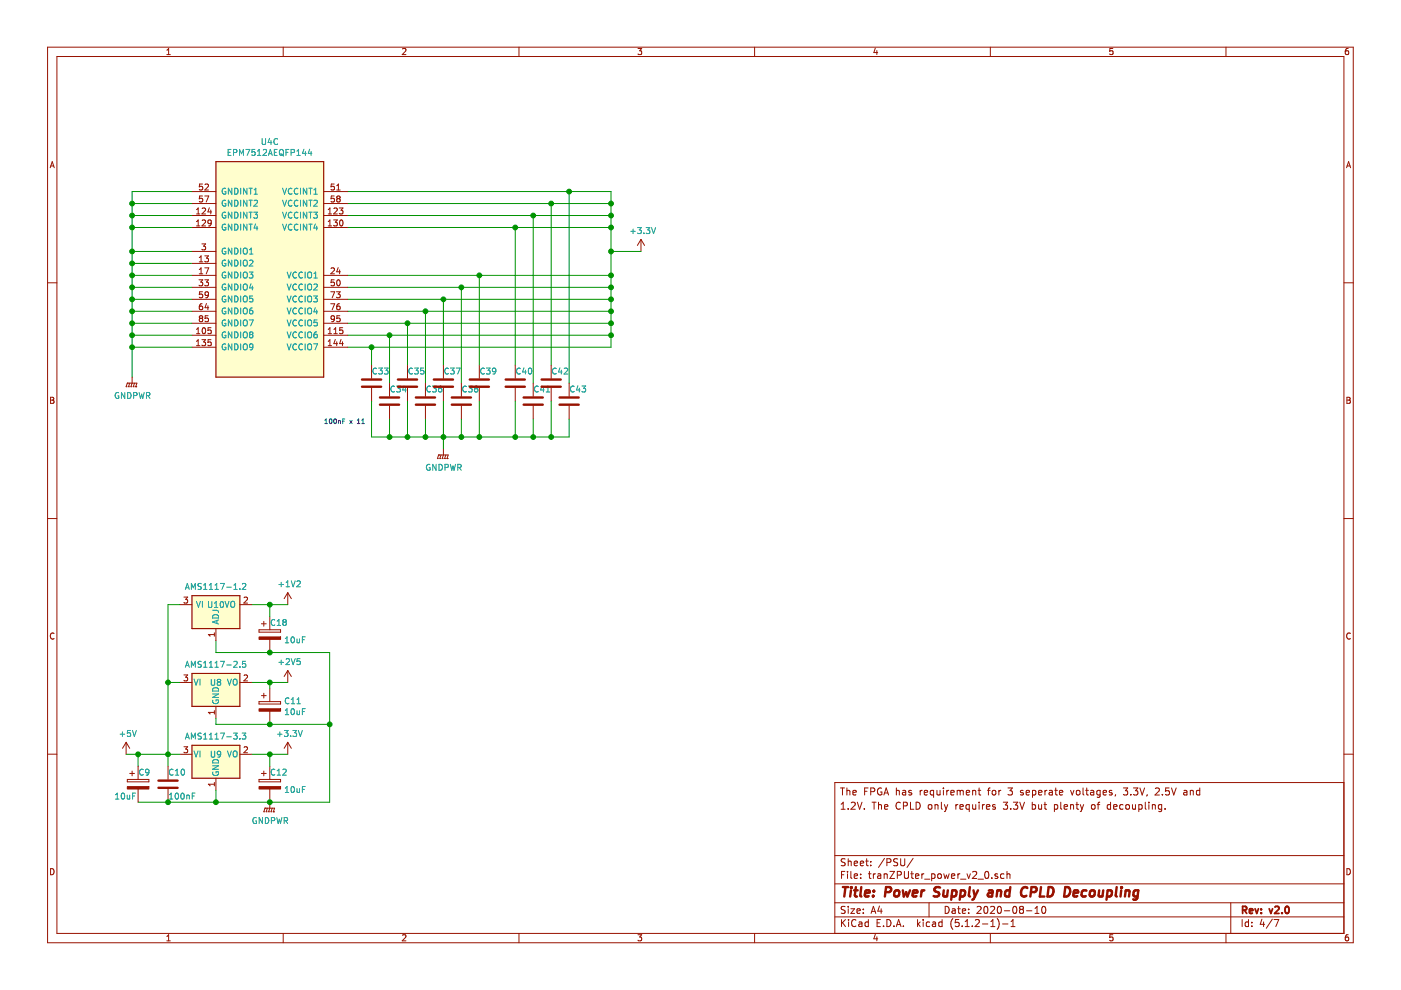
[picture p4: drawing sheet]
<svg xmlns="http://www.w3.org/2000/svg" width="297mm" height="210mm" viewBox="0 0 297 210" stroke-linecap="round" stroke-linejoin="round" font-family="sans-serif">
<g fill="#fffecd" stroke="#fffecd" stroke-width=".25">
<path d="M40.7 142.8h10.2v7h-10.2z" fill-rule="evenodd"/>
<path d="M40.7 158h10.2v7h-10.2z" fill-rule="evenodd"/>
<path d="M40.7 126.3h10.2v7h-10.2z" fill-rule="evenodd"/>
<path d="M45.8 34.3h22.8v45.7h-22.8z" fill-rule="evenodd"/>
</g>
<path d="M45.8 34.3h22.8v45.7h-22.8zM40.7 126.3h10.2v7h-10.2zM40.7 142.8h10.2v7h-10.2zM40.7 158h10.2v7h-10.2z" fill="none" stroke="#981200" stroke-width=".25"/>
<g fill="none" stroke="#981200" stroke-width=".21">
<path d="M10.1 10h276.8v189.9h-276.8zM12.1 12h272.8v185.9h-272.8zM35.4 11.6h.7M35.4 10.6l.4-.3v1.3M60 10v2M85.3 10.4l.5-.1 .3 .3-.8 1h.8M110 10v2M135.3 10.3h.8l-.5 .5 .4 .1v.5l-.2 .2-.5-.2M160 10v2M185.6 10.2l-.3 .9h.8M185.9 10.7v.9M210 10v2"/>
<path d="M235.9 10.3h-.6v.6l.6-.1v.6l-.1 .2-.5-.2M259.9 10v2M285.9 10.3h-.4l-.2 .3-.1 .7 .3 .3 .4-.2v-.6h-.4l-.3 .2M10.6 35.6l.5-1.3 .4 1.3M10.7 35.2h.7M42.9 39h-.6v.6l.2-.1 .4 .1v.6l-.2 .1-.4-.1M43.5 39.1l.5-.1 .2 .4-.8 .9h.8M70.9 39h-.6l-.1 .6 .2-.1 .5 .1v.6l-.2 .1-.5-.1M71.4 39.4l.3-.4v1.3M285.5 35.6l.4-1.3 .5 1.3M285.6 35.2h.6M10.1 60h2"/>
<path d="M40.7 45.7h5.1M40.7 48.2h5.1M40.7 55.8h5.1M40.7 58.4h5.1M40.7 53.3h5.1M40.7 40.6h5.1M40.7 43.2h5.1M41.7 44.5l.3-.4v1.3M41.7 47l.3-.4v1.3M41.7 45.4h.7M41.7 47.9h.7M42.2 59.3h.8l-.4 .5 .3 .1v.6l-.2 .1-.5-.1"/>
<path d="M42.3 55.5h.7M42.3 54.6l.3-.4v1.3M42.3 57.1l.3-.3v1.3M42.3 58.1h.7M42.8 51.7h.8l-.4 .5 .3 .1 .1 .5-.3 .2-.5-.1M42.9 44.2l.4-.1 .3 .4-.8 .9h.8M42.9 46.8l.4-.2 .3 .4-.8 .9h.8M42.9 41.6h-.6v.6l.2-.2 .4 .2v.5l-.2 .1-.4-.1M43.4 54.2h.8l-.4 .5 .3 .2 .1 .4-.2 .2-.6-.1M43.4 59.3h.8l-.4 .5 .3 .1 .1 .5-.2 .2-.6-.1M43.4 56.8h.9l-.6 1.3M43.4 41.6h.9l-.6 1.2"/>
<path d="M44.4 44l-.3 .9h.8M44.7 44.5v.9M44.8 47.2l-.2 .2h-.4l-.1-.6 .5-.2 .2 .3-.1 .7-.1 .3h-.4M68.6 45.7h5.1M68.6 48.2h5.1M68.6 58.4h5.1M68.6 40.6h5.1M68.6 43.2h5.1M69.6 44.5l.3-.4v1.3M69.6 47l.3-.4v1.3M69.6 45.4h.7M69.6 47.9h.7"/>
<path d="M70.2 56.9l.5-.1 .2 .3-.8 1h.8M70.7 46.6h.8l-.4 .5 .3 .1 .1 .5-.2 .2-.6-.1M70.8 44.2l.5-.1 .2 .4-.8 .9h.8M70.9 41.6h-.6l-.1 .6 .2-.2 .5 .2v.5l-.2 .1-.5-.1M70.9 59.3h-.6l-.1 .6 .2-.1 .5 .1v.6l-.2 .1-.5-.1M71.4 40.3h.7M71.5 59.5l.2-.2a.67 .67 0 0 1 .4 .7 .67 .67 0 0 1-.4 .6l-.3-.5zM71.6 42.1l-.2-.2 .2-.3h.3l.2 .2-.2 .3M71.6 42.1l-.2 .2v.4l.2 .1h.4l.1-.2v-.3l-.2-.2M71.6 42.1h.3M71.7 56.7l-.3 .9h.8M71.9 44.1h.8l-.4 .5 .4 .1-.1 .6-.7-.1"/>
<path d="M72 57.2v.9M72.1 46.8l.2-.2a.69 .69 0 0 1 .4 .7 .69 .69 0 0 1-.4 .6l-.3-.5zM135.9 50.8l-.8 1.2M135.9 50.8v2.5M135.9 50.8l.8 1.2M284.9 60h2M28 80v1.2l-.2 .8M40.7 71.1h5.1M40.7 73.6h5.1M40.7 60.9h5.1M40.7 63.5h5.1M40.7 66h5.1"/>
<path d="M40.7 68.5h5.1M41.7 70.7h.7M41.7 69.8l.3-.3v1.2M41.7 72.4l.3-.4v1.3M41.7 73.3h.7M42.5 67.5l-.2-.3 .2-.3 .4 .2v.3l-.2 .1M42.5 67.5l-.2 .2v.3l.2 .2h.4l.1-.2-.1-.4-.2-.1M42.5 67.5h.2M42.8 72h.8l-.4 .5 .3 .1 .1 .5-.3 .2-.5-.1M42.9 64.4h-.3a.79 .79 0 0 0-.1 1.3l.4-.2v-.5l-.4-.1-.2 .2M42.9 61.9h-.6v.6l.2-.2 .4 .2v.5l-.2 .1-.4-.1M43 69.6l.2-.1a.67 .67 0 0 1 .4 .6 .67 .67 0 0 1-.4 .6l-.3-.4z"/>
<path d="M43.8 64.4l-.3 .8h.8M44.1 64.8v.9M44.1 66.9h-.6v.7l.5-.2 .2 .3v.3l-.2 .2-.5-.1M44.2 62.4l-.2 .3-.4-.1-.1-.6 .5-.1 .2 .2-.1 .7-.1 .3h-.4M44.7 69.5h-.6v.6l.2-.1h.4v.6l-.1 .1-.5-.1M44.7 72h-.6v.6l.2-.1 .4 .1v.6l-.1 .1-.5-.1M68.6 71.1h5.1M68.6 73.6h5.1M68.6 60.9h5.1M68.6 63.5h5.1M68.6 66h5.1M68.6 68.5h5.1"/>
<path d="M69.6 70.7h.7M69.6 69.8l.3-.3v1.2M69.6 72.4l.3-.4v1.3M69.6 73.3h.7M70.1 61.9h.9l-.6 1.2M70.1 64.4h.9l-.6 1.3M70.8 70.7h.7M70.8 69.8l.4-.3v1.2M70.9 67.5l-.2 .2h-.4l-.1-.2 .1-.4 .4-.2 .2 .3v.7l-.2 .3h-.4M71.1 72l-.3 .9h.8M71.3 61.9h.8l-.4 .4 .4 .2v.4l-.2 .2-.6-.1M71.4 72.5v.8"/>
<path d="M72 64.4l-.4 .1-.2 .5v.5l.6 .1 .1-.2-.1-.4-.4-.1-.2 .2M72.1 66.9h-.7v.7l.5-.2 .2 .3v.3l-.2 .2-.5-.1M72.3 72l-.3 .9h.8M72.6 72.5v.8M72.7 69.5h-.6l-.1 .6 .2-.1h.4l.1 .6-.2 .1-.5-.1M78.8 77.4v2.8M86.4 77.4v2.8M94 77.4v2.8M101.6 77.4v2.8M109.2 77.4v2.8M116.9 77.4v2.8M10.7 84.2h.5l.2 .3-.2 .3 .3 .3-.3 .4h-.5z"/>
<path d="M10.7 84.8h.5M26.7 82h.1M27 81.2h.1M27 81.2l-.3 .8M27 81.2h2l-.2 .8M27.2 82h.1M27.5 81.2l-.3 .8M27.8 82h.1M28.3 82h.1M28.5 81.2l-.2 .8M28.8 82h.1M78.8 82.2v2.8"/>
<path d="M82.6 81.2v2.8M82.6 86.1v2.7M86.4 82.2v2.8M90.2 81.2v2.8M90.2 86.1v2.7M92.7 97.2h.1M93 96.5h.1M93 96.5l-.3 .7M93 96.5h2l-.2 .7M93.3 97.2h.1M93.5 96.5l-.2 .7M93.8 97.2h.1"/>
<path d="M94 82.2v2.8M94 95.2v1.3l-.2 .7M94.3 97.2h.1M94.5 96.5l-.2 .7M94.8 97.2h.1M97.8 81.2v2.8M97.8 86.1v2.7M101.6 82.2v2.8M109.2 82.2v2.8M113.1 81.2v2.8M113.1 86.1v2.7M116.9 82.2v2.8"/>
<path d="M120.7 81.2v2.8M120.7 86.1v2.7M285.6 84.2h.4l.3 .3-.3 .3 .3 .3-.2 .4h-.5zM285.6 84.8h.4M10.1 109.9h2M284.9 109.9h2M11.5 134.3a.58 .58 0 0 0-.8 .5 .58 .58 0 0 0 .8 .6M38.2 128.2h2.5M39 126.6h.8l-.4 .5 .3 .1 .1 .4-.3 .3-.5-.2M45.4 134.2v.7M45.4 134.5h-1.2l.3 .4M45.8 133.3v2.5"/>
<path d="M50.9 128.2h2.5M51.7 126.7l.5-.1 .3 .4-.8 .9h.8M54.9 133.5h4.6v.5h-4.6zM55.4 132.3h1M55.9 131.8v1M57.2 130.7v2.8M57.2 135.6v2.8M61 125.7v2.5M61 125.7l-.8 1.2M61 125.7l.8 1.2M286.3 134.3a.58 .58 0 0 0-.8 .5 .58 .58 0 0 0 .8 .6M10.1 159.9h2"/>
<path d="M26.7 157.4l-.7 1.3M26.7 157.4v2.5M26.7 157.4l.8 1.3M38.2 144.7h2.5M38.2 159.9h2.5M39 143.1h.8l-.4 .5 .3 .1 .1 .4-.3 .3-.5-.2M39 158.3h.8l-.4 .5 .3 .1 .1 .5-.3 .2-.5-.1M45.4 150.7v.7M45.4 151h-1.2l.3 .4M45.8 149.8v2.5M50.9 144.7h2.5M50.9 159.9h2.5"/>
<path d="M51.7 143.2l.5-.1 .3 .4-.8 .9h.8M51.7 158.5l.5-.2 .3 .4-.8 .9h.8M54.9 148.8h4.6v.5h-4.6zM55.4 147.5h1M55.9 147v1M57.2 146v2.8M57.2 150.8v2.8M61 157.4l-.8 1.3M61 142.2v2.5M61 157.4v2.5M61 157.4l.8 1.3M61 142.2l-.8 1.2"/>
<path d="M61 142.2l.8 1.2M284.9 159.9h2M27 165.3h4.6v.5h-4.6zM27.5 164h1M28 163.5v1M29.3 162.5v2.8M29.3 167.3v2.8M35.6 162.5v2.8M35.6 167.3v2.8M45.4 165.9v.7M45.4 166.3h-1.2l.3 .3M45.8 165v2.5"/>
<path d="M54.9 165.3h4.6v.5h-4.6zM55.4 164h1M55.9 172.1h.1M55.9 163.5v1M56.2 171.4h.1M56.2 171.4l-.3 .7M56.2 171.4h2l-.2 .7M56.4 172.1h.1M56.7 171.4l-.3 .7M56.9 172.1h.1M57.2 162.5v2.8M57.2 167.3v4.1l-.3 .7"/>
<path d="M57.5 172.1h.1M57.7 171.4l-.2 .7M58 172.1h.1M178.2 167.1h.9M178.3 171.6h.9M178.3 170.5l.5-.4v1.5M178.6 167.1v1.5M179.6 167.7l.2-.1h.3l.1 1M179.6 167.1v1.5M179.8 171.5v.1M180.5 170.2l.6-.1 .2 .4-.9 1.1h.9M180.8 168.1l.7-.2v-.3h-.4l-.3 .2 .1 .7h.6"/>
<path d="M181.8 170.1l.5 1.5 .5-1.5M183.3 171.5v.1M183.3 167.8h.5M184.1 167.1h-.8v1.5M184.6 167.9l.7-.1 .2-.2-.1-.4-.2-.1h-.6v1.5M184.9 170.1h.9M185.3 170.1v1.5M186.3 170.1v1.5M186.3 170.7l.2-.1 .3 .1 .1 .9M186.9 167.1a.69 .69 0 0 0-.9 .7 .69 .69 0 0 0 1 .6v-.5h-.3M187.4 168.6l.5-1.5 .5 1.5M187.5 171.1l.7-.2v-.2l-.4-.1-.3 .2 .1 .7h.6"/>
<path d="M187.5 168.1h.7M190 167.7l.2-.1h.4l.1 1M190 167.1v1.5M190.9 170.2a.59 .59 0 0 0-.8 0 .59 .59 0 0 0-.1 .7 .56 .56 0 0 0 .3 .6 .56 .56 0 0 0 .6 0M191.4 167.6h.5l.1 1M191.5 170.9l.8-.1 .1-.2-.1-.4-.8-.1v1.5M192 167.9l-.7 .3 .2 .4 .5-.1M193 170.1v1.5h.8M193.2 167.6h-.3l-.2 .2v.2l.5 .1v.4h-.5M194.2 170.1a.76 .76 0 0 1 .9 .7 .76 .76 0 0 1-.9 .8zM195.1 167.6v1M195.5 167.6l-.4 .3"/>
<path d="M196 168.1l.7-.2-.1-.3h-.4l-.2 .2v.7h.6M196.9 170.7l.2-.1 .4 .1v.8l-.2 .1-.4-.1zM197.9 167.6h-.4l-.3 .3 .1 .5 .2 .2 .4-.1M197.9 167.6v1.5M198.2 170.6v1M198.2 170.7l.2-.1 .4 .1 .1 .9M198.7 167.6v.9l.4 .1 .2-.2M199.3 167.6v1M199.6 170.1v1.3l.2 .2M200 167.1v.1M200 167.6v1M200.2 170.6l.4 1"/>
<path d="M200.6 171.6l-.4 .5M200.7 167.6v1M200.9 170.6l-.3 1M201.2 167.6l-.5 .3M201.6 168.1l.7-.2-.1-.3h-.4l-.2 .2v.7h.6M202.7 170.6v1M202.9 167.7l.5-.1 .2 .2M202.9 167.6v1M203.1 170.6l-.4 .3M203.5 171.1l.7-.2v-.2l-.5-.1-.2 .2 .1 .7h.6M203.6 167.8l.2-.2h.4v1M203.6 167.8v.8"/>
<path d="M204.9 168.1l.7-.2-.1-.3h-.4l-.2 .2v.7h.6M205.5 170.7l-.4-.1-.3 .3 .1 .6 .2 .1 .4-.1M205.5 170.6v1.5M206.2 167.7l.2-.1h.4l.1 1M206.2 170.6l.1 .9 .3 .1 .3-.1M206.2 167.6v1M206.9 170.6v1M207.4 167.6h.5M207.6 167.1v1.3l.3 .2M207.6 170.1v.1M207.6 170.6v1M208.3 170.6v1"/>
<path d="M208.7 170.6l-.4 .3M209.1 171.1l.8-.2-.1-.2-.4-.1-.3 .2 .1 .7h.6M209.4 167.6h.5M209.9 167.1l-.3 .2v1.3M210.4 167.7l.2-.1 .5 .1v.6l-.1 .2-.4 .1-.2-.2zM211 170.7l-.4-.1-.2 .2 .1 .2 .5 .2v.3h-.6M211.8 167.6v1M212.2 167.6l-.4 .3M212.7 170.1h.9l-.5 .6 .5 .1v.7l-.3 .1-.6-.1M213.7 167.1h.9l-.5 .5 .5 .2v.6l-.2 .2-.7-.2M214.3 171.5v.1M214.8 170.1h1l-.5 .6 .4 .1v.7l-.2 .1-.7-.1"/>
<path d="M216.2 170.1l.5 1.5 .5-1.5M216.9 167.6h-.3l-.3 .2 .1 .2 .5 .1v.4h-.6M217.6 168.1l.7-.2-.1-.3h-.4l-.2 .2v.7h.6M218.9 170.7l.4-.1 .3 .3-.1 .6-.2 .1-.4-.1M218.9 170.1v1.5M218.9 167.6h.4l.3 .3v.5l-.3 .2-.4-.1M218.9 167.6v1.5M220.2 170.6l.1 .9 .3 .1 .2-.1M220.2 168.1l.7-.2-.1-.3h-.4l-.2 .2 .1 .7h.5M220.8 170.6v1M221.3 170.6h.6M221.5 170.1v1.3l.4 .2"/>
<path d="M221.5 167.6v1M222 167.6l-.5 .3M222.5 167.6h.5l.1 1M223.1 167.9l-.5 .1-.2 .2 .2 .4 .5-.1M223.6 170.7l.4-.1 .3 .3-.1 .6-.2 .1-.4-.1M223.6 170.6v1.5M223.6 167.6h.6M223.8 167.1v1.3l.4 .2M224.6 168.1l.7-.2v-.3h-.5l-.2 .2 .1 .7h.6M224.9 170.1v1.3l.2 .2M225.6 171.1l.7-.2v-.2l-.5-.1-.2 .2 .1 .7h.6M227 170.7l.2-.1 .3 .1 .1 .9"/>
<path d="M227 170.6v1M227 167.6l.3 1 .4-1M228.1 170.6h.6M228.3 167.7l.2-.1 .4 .1v.7l-.2 .2-.4-.2zM228.3 170.1v1.3l.4 .2M229 170.6l.4 1M229.4 171.6l-.4 .5M229.6 167.1v1.3l.2 .2M229.7 170.6l-.3 1M230.2 167.6h.6M230.4 167.1v1.3l.4 .2M231.2 167.6h.6l.1 1"/>
<path d="M231.5 170.7l.2-.1 .4 .1v.8l-.2 .1-.4-.1zM231.9 167.9l-.5 .1-.2 .2 .2 .4 .5-.1M232.6 170.6h.6M233.2 170.1l-.4 .2v1.3M233.3 167.6h-.5l-.3 .3 .1 .5 .2 .2 .5-.1M233.3 167.6v1.2l-.3 .3-.4-.1M233.9 168.1l.7-.2-.1-.3h-.4l-.2 .2 .1 .7h.5M235.5 170.7l-.5-.1-.3 .3 .1 .6 .2 .1 .5-.1M235.5 170.1v1.5M235.7 167.6h-.3l-.2 .2 .1 .2 .4 .1v.4h-.5M236.1 171.1l.7-.2v-.2l-.5-.1-.2 .2 .1 .7h.6M236.5 168.5l-.1 .3"/>
<path d="M238.1 170.7l-.4-.1-.3 .3 .1 .6 .2 .1 .4-.1M238.2 167.1h.9l-.5 .5 .4 .2v.6l-.2 .2-.6-.2M238.7 170.7l.3-.1 .4 .1v.8l-.2 .1-.5-.1zM239.8 168.4v.2M240.1 170.6l.1 .9 .3 .1 .2-.1M240.3 167.1h.9l-.5 .5 .5 .2v.6l-.2 .2-.7-.2M240.7 170.6v1M241.5 170.7l.4-.1 .3 .3-.2 .6h-.5M241.5 170.6v1.5M241.7 167.1l.5 1.5 .5-1.5M242.8 170.1v1.3l.2 .2M243.2 168.5l-.1 .3"/>
<path d="M243.6 170.1v.1M243.6 170.6v1M244.3 170.7l.2-.1 .4 .1 .1 .9M244.3 170.6v1M245 167.2l.5-.1 .3 .4-.9 1.1h.9M246.3 170.7l-.4-.1-.3 .3 .1 .6 .2 .1 .4-.1M246.3 170.6v1.2l-.3 .3-.3-.1M246.5 168.4v.2M247 171.5v.1M247.9 167.1h-.7l-.1 .7 .7-.1 .2 .2-.1 .5-.2 .2-.6-.2M248.4 167.1l.5 1.5 .5-1.5M251 167.6h.6l.1 1"/>
<path d="M251.7 167.9l-.6 .1-.2 .2 .2 .4 .6-.1M252.4 167.7l.2-.1h.3l.1 1M252.4 167.6v1M254.4 167.6h-.5l-.2 .3v.5l.2 .2 .5-.1M254.4 167.1v1.5M284.9 165.9h-107.9v32M10.7 184.2a.65 .65 0 0 1 .8 .6 .65 .65 0 0 1-.8 .7zM35.4 198.5l.4-.3v1.3M35.4 199.5h.7M60 197.9v2M85.3 198.3l.5-.1 .3 .3-.8 1h.8M110 197.9v2"/>
<path d="M135.3 198.2h.8l-.5 .5 .4 .1v.6l-.2 .1-.5-.1M160 197.9v2M177 194.4h107.9M177 191.4h107.9M177 187.4h107.9M177 181.4h107.9M178.4 185.5h.5M178.4 195v1.5M178.6 195.6l.7 .9M179.1 184.8h-.7v1.5M179.2 192.2h-.6l-.3 .2 .2 .4 .6 .3v.4l-.2 .2-.6-.1M179.2 182.1h-.6l-.3 .2 .2 .4 .6 .3v.4l-.2 .2-.6-.1"/>
<path d="M179.3 195l-.9 .8M179.7 184.8v.1M179.7 185.3v1M179.8 182.1v1.5M179.8 192.2v.1M179.8 192.7v1M179.8 182.7l.2-.1h.4l.1 1M179.9 195v.1M179.9 195.5v1M180.4 192.7h.8l-.8 1h.8M180.4 184.8v1.3l.2 .2M181.1 185.8l.7-.2v-.3h-.5l-.2 .2 .1 .7h.6"/>
<path d="M181.1 183.1l.7-.2v-.3h-.5l-.2 .2 .1 .7h.6M181.5 195.1a.59 .59 0 0 0-.8 0 .59 .59 0 0 0-.1 .7 .56 .56 0 0 0 .2 .6 .56 .56 0 0 0 .7-.1M181.7 193.2l.7-.2-.1-.2-.4-.1-.2 .2 .1 .7h.5M182.1 195.5h.6l.1 1M182.4 183.1l.7-.2-.1-.3h-.4l-.2 .2 .1 .7h.5M182.5 186.1v.2M182.5 185.3v.2M182.8 195.8l-.5 .1-.3 .2 .3 .4 .5-.1M183 193.5v.2M183 192.8v.1M183.5 182.6h.6M183.7 182.1v1.3l.4 .2"/>
<path d="M184.1 195.5h-.4l-.3 .2 .1 .6 .2 .2 .4-.1M184.1 195v1.5M184.1 185.3h.6M184.3 184.8v1.3l.4 .2M184.6 183.4v.2M184.6 182.6v.2M184.7 193.7l.5-1.5 .5 1.5M184.8 193.2h.8M185.2 185.3v1M185.6 198.1l-.3 .9h.8M185.6 185.3l-.4 .2M185.9 198.6v.9"/>
<path d="M186 195.7h.5M186.1 185.3h.6v1M186.5 192.1l-.4 1.1h1M186.7 195h-.7v1.5h.7M186.7 185.6l-.7 .3 .3 .4 .4-.1M186.8 192.7v1M187.3 196.3v.2M187.5 185.4l.2-.1h.3l.1 1M187.5 185.3v1M187.5 182l-1.2 1.9M188 182.9l.8-.1 .1-.2-.1-.4-.2-.1h-.6v1.5M188 195a.76 .76 0 0 1 .9 .7 .76 .76 0 0 1-.9 .8z"/>
<path d="M188.7 184.8h1l-1 1.5h1M189.5 196.3v.2M190 196.5l.5-1.5 .5 1.5M190.2 196h.7M190.2 185.5h.8l.1-.2-.1-.4-.2-.1h-.6v1.5M190.3 182.1h-.6l-.2 .2v.3l.7 .4v.4l-.2 .2-.5-.1M191 182.1v1.2l.2 .3h.3l.3-.3v-1.2M191.5 196.3v.2M191.7 184.8v1.2l.3 .3h.3l.3-.3v-1.2M193.1 185.3h.6M193.3 184.8v1.3l.4 .2M193.6 182l-1.3 1.9"/>
<path d="M194.1 185.8l.7-.2-.1-.3h-.4l-.2 .2 .1 .7h.5M194.5 195v1.5M194.7 195.9l.4 .6M195.1 195.5l-.6 .5M195.5 185.3v1M195.7 195v.1M195.7 195.5v1M195.9 185.3l-.4 .2M196 186.4h1.2M197 191.4v3M197.1 195.5h-.4l-.3 .2v.6l.3 .2 .4-.1M197.5 185.3h.4l.3 .2v.6l-.3 .2-.4-.1"/>
<path d="M197.5 185.3v1.5M197.7 195.5h.6l.1 1M198.4 195.8l-.7 .3 .2 .4 .5-.1M198.9 185.4l.2-.1 .4 .1v.7l-.2 .2-.4-.2zM199.7 195.5h-.4l-.3 .2 .1 .6 .2 .2 .4-.1M199.7 195v1.5M200.1 185.3l.3 1 .3-.8 .2 .8 .3-1M200.4 192.2a.75 .75 0 0 1 .8 .7 .75 .75 0 0 1-.8 .8zM201.7 185.8l.7-.2v-.3h-.4l-.3 .2 .1 .7h.6M201.9 192.8h.6v.9M202 194.8a1.71 1.71 0 0 0 0 2.2M202.5 193l-.5 .1-.2 .2 .2 .4 .5-.1"/>
<path d="M203 192.7h.6M203.1 185.3v1M203.2 192.2v1.3l.4 .2M203.3 195h-.7l-.1 .7 .7-.1 .2 .2-.1 .5-.2 .2-.6-.2M203.5 185.3l-.4 .2M203.7 186.4h1.1M204 196.3v.2M204 193.2l.7-.2v-.2l-.5-.1-.2 .2 .1 .7h.6M204.6 196.5h.9M204.6 195.4l.5-.4v1.5M205 185.3l.4 1 .3-1M205.4 193.5v.2"/>
<path d="M205.4 192.8v.1M206.1 196.3v.2M206.2 184.9l.6-.1 .3 .4-1 1.1h1M206.8 195.1l.6-.1 .2 .1v.3l-.9 1.1h.9M207.2 192.3l.5-.1 .3 .4-.9 1.1h.9M207.4 186.4h1.1M208.3 195.9h1.1M208.7 192.3l.4-.1a.85 .85 0 0 1-.1 1.5l-.3-.2-.1-.4zM208.9 184.9l.2-.1a.8 .8 0 0 1 .6 .7 .8 .8 0 0 1-.6 .8l-.3-.6zM210 197.9v2M210 192.3l.6-.1 .3 .4-1 1.1h1M210.1 195.4l.4-.4v1.5"/>
<path d="M210.1 196.5h.8M210.3 186.1v.2M211.4 194.8a1.71 1.71 0 0 1 0 2.2M211.5 185.3h-.4l-.2 .2 .1 .2 .5 .1v.4h-.6M211.6 192.2h.2a.8 .8 0 0 1 .5 .7 .8 .8 0 0 1-.5 .8 1 1 0 0 1-.2-1.5zM212.6 195.9h1.1M212.9 185.3h-.5l-.3 .2 .1 .6 .2 .2 .5-.1M212.9 193.1h1.2M213.5 185.4l.2-.1h.4v1M213.5 184.8v1.5M214.4 196.5h.8M214.4 195.4l.4-.4v1.5"/>
<path d="M214.9 192.3l.2-.1a.8 .8 0 0 1 .5 .7 .8 .8 0 0 1-.5 .8l-.4-.6zM216.4 192.8l-.3-.3 .3-.3h.3l.3 .2-.3 .4M216.4 192.8l-.3 .3 .1 .4 .2 .2h.3l.3-.3v-.3l-.3-.3M216.4 192.8h.3M217.6 193.1h1.2M219.4 193.7h.9M219.4 192.6l.5-.4v1.5M221.1 192.2h.1a.8 .8 0 0 1 .5 .7 .8 .8 0 0 1-.5 .8 1 1 0 0 1-.1-1.5zM235.9 198.2h-.6v.6l.6-.1v.7l-.1 .1-.5-.1M259.9 197.9v2M260.9 191.4v6.5M263.4 195v1.5"/>
<path d="M264.7 195.5h-.4l-.3 .2 .1 .7h.6M264.7 195v1.5M265.4 196.3v.2M265.4 195.5v.2M267.5 194.9l-.3 1.1h.9M267.9 195.5v1M269.8 194.9l-1.3 1.9M270.1 195h1l-.6 1.5M285.6 184.2a.65 .65 0 0 1 .7 .6 .65 .65 0 0 1-.7 .7zM285.9 198.2h-.4l-.2 .3-.1 .7 .3 .3 .4-.1v-.7h-.4l-.3 .2"/>
</g>
<g fill="none" stroke="#009596" stroke-width=".21">
<path d="M47.8 40a.57 .57 0 0 0-.7 .6 .57 .57 0 0 0 .8 .4v-.4h-.3M48.4 32.3h.4M49 31.7h-.6v1.3h.6M49.2 39.9v1.3l-.8-1.3v1.3M49.5 32.3h.6l.1-.2v-.3l-.7-.1v1.3M49.8 39.9a.64 .64 0 0 1 .7 .6 .64 .64 0 0 1-.7 .7zM50.8 33v-1.3l.4 .9 .4-.9v1.3M51 39.9v1.3M52.1 31.7h.9l-.6 1.3M52.4 39.9v1.3l-.8-1.3v1.3M52.8 39.9h.7M53.1 39.9v1.3"/>
<path d="M54.1 31.7h-.7v.6l.2-.1 .5 .1v.5l-.2 .2-.5-.2M54.6 32l.3-.3v1.3M54.6 33h.7M55.6 29.4v1l.2 .2h.4l.1-.2v-1M55.8 31.8l.5-.1 .2 .3-.8 1h.8M56.9 33l.4-1.3 .4 1.3M57 32.6h.6M57.2 29.3l-.4 .9h.8M57.5 29.8v.8M58.2 32.3h.4M58.8 31.7h-.6v1.3h.6M58.9 29.5a.56 .56 0 0 0-.8 .5 .56 .56 0 0 0 .8 .5"/>
<path d="M59.3 31.9l.2-.2a.45 .45 0 0 1 .6 .4l-.2 .8h-.5a.92 .92 0 0 1-.1-1zM59.5 32.6l.4 .3M59.9 39.9l.4 1.3 .5-1.3M59.9 32.9l.2 .2M60.6 32.3h.5M61.2 31.7h-.6v1.3M61.7 32.3h.6l.2-.2-.1-.3-.7-.1v1.3M62.9 33h.8M62.9 32l.4-.3v1.3M63.7 39.9v1.3M64.4 31.6l-.3 .9h.8M64.7 32.1v.9"/>
<path d="M65 39.9v1.3l-.7-1.3v1.3M65.5 39.9h.7M65.7 31.6l-.3 .9h.7M65.8 39.9v1.3M66 32.1v.9M47.8 47.6a.57 .57 0 0 0-.7 .6 .57 .57 0 0 0 .8 .5v-.4h-.3M47.8 45.1a.57 .57 0 0 0-.7 .5 .57 .57 0 0 0 .8 .5v-.4h-.3M47.8 42.5a.57 .57 0 0 0-.7 .6 .57 .57 0 0 0 .8 .5v-.4h-.3M47.8 52.7a.57 .57 0 0 0-.7 .5 .57 .57 0 0 0 .8 .5v-.4h-.3M47.8 55.2a.57 .57 0 0 0-.7 .6 .57 .57 0 0 0 .8 .5v-.4h-.3M47.8 57.8a.57 .57 0 0 0-.7 .5 .57 .57 0 0 0 .8 .5v-.4h-.3M49.2 42.4v1.3l-.8-1.3v1.3"/>
<path d="M49.2 45v1.3l-.8-1.3v1.3M49.2 47.5v1.3l-.8-1.3v1.3M49.2 52.6v1.3l-.8-1.3v1.3M49.2 55.1v1.3l-.8-1.3v1.3M49.2 57.7v1.2l-.8-1.2v1.2M49.8 42.4a.64 .64 0 0 1 .7 .7 .64 .64 0 0 1-.7 .6zM49.8 45a.64 .64 0 0 1 .7 .6 .64 .64 0 0 1-.7 .7zM49.8 47.5a.64 .64 0 0 1 .7 .7 .64 .64 0 0 1-.7 .6zM49.8 52.6a.64 .64 0 0 1 .7 .6 .64 .64 0 0 1-.7 .7zM49.8 55.1a.64 .64 0 0 1 .7 .7 .64 .64 0 0 1-.7 .6zM49.8 57.7a.64 .64 0 0 1 .7 .6 .64 .64 0 0 1-.7 .6zM51 42.4v1.3"/>
<path d="M51 45v1.3M51 47.5v1.3M51 52.6v1.3M51 55.1v1.3M51 57.7v1.2M51.6 52.8l.3-.2 .3 .1a.78 .78 0 0 1-.1 1.2l-.5-.2zM51.6 55.3l.3-.2 .3 .1a.78 .78 0 0 1-.1 1.2l-.5-.2zM51.6 57.9l.3-.2 .3 .1a.78 .78 0 0 1-.1 1.1l-.5-.1zM52.4 42.4v1.3l-.8-1.3v1.3M52.4 45v1.3l-.8-1.3v1.3M52.4 47.5v1.3l-.8-1.3v1.3M52.8 45h.7"/>
<path d="M52.8 47.5h.7M52.8 42.4h.7M52.8 57.7h.8l-.4 .5 .4 .1v.5l-.2 .1-.6-.1M52.9 55.3l.5-.2 .2 .4-.8 .9h.8M52.9 53.9h.7M52.9 53l.4-.4v1.3M53.1 42.4v1.3M53.1 45v1.3M53.1 47.5v1.3M53.8 45h.8l-.4 .5 .3 .1v.6l-.5 .1-.2-.2M53.9 42.6l.5-.2 .2 .4-.8 .9h.8M53.9 41.2h.7"/>
<path d="M53.9 40.3l.3-.4v1.3M54.2 47.5l-.3 .9h.8M54.5 48v.8M59.9 45l.4 1.3 .5-1.3M59.9 47.5l.4 1.3 .5-1.3M59.9 42.4l.4 1.3 .5-1.3M60.9 57.7l.4 1.2 .4-1.2M61.9 45.1a.56 .56 0 0 0-.8 .5 .56 .56 0 0 0 .8 .5M61.9 40a.56 .56 0 0 0-.8 .5 .56 .56 0 0 0 .8 .5M61.9 42.6a.56 .56 0 0 0-.8 .5 .56 .56 0 0 0 .8 .5M61.9 47.6a.56 .56 0 0 0-.8 .6 .56 .56 0 0 0 .8 .5M62.9 57.8a.56 .56 0 0 0-.8 .5 .56 .56 0 0 0 .8 .5"/>
<path d="M63.2 47.6a.56 .56 0 0 0-.8 .6 .56 .56 0 0 0 .8 .5M63.2 45.1a.56 .56 0 0 0-.8 .5 .56 .56 0 0 0 .8 .5M63.2 40a.56 .56 0 0 0-.8 .5 .56 .56 0 0 0 .8 .5M63.2 42.6a.56 .56 0 0 0-.8 .5 .56 .56 0 0 0 .8 .5M63.7 42.4v1.3M63.7 45v1.3M63.7 47.5v1.3M64.1 57.8a.56 .56 0 0 0-.8 .5 .56 .56 0 0 0 .8 .5M64.7 57.7v1.2M65 42.4v1.3l-.7-1.3v1.3M65 45v1.3l-.7-1.3v1.3M65 47.5v1.3l-.7-1.3v1.3"/>
<path d="M65.3 57.9l.2-.2a.44 .44 0 0 1 .6 .4l-.1 .7-.5 .1-.2-.1zM65.5 45h.7M65.5 47.5h.7M65.5 42.4h.7M65.8 42.4v1.3M65.8 45v1.3M65.8 47.5v1.3M66.5 45h.8l-.5 .5 .4 .1v.5l-.2 .2-.5-.2M66.5 42.6l.5-.2 .3 .4-.8 .9h.8M66.5 58.9h.8M66.5 40.3l.4-.4v1.3M66.5 58l.4-.3v1.2"/>
<path d="M66.5 41.2h.8M66.8 47.5l-.3 .9h.8M67.2 48v.8M133.7 49h1M134.2 48.6v.9M135.2 48.3h.8l-.5 .4 .4 .2 .1 .4-.3 .2-.5-.1M136.5 49.4v.1M137 48.3h.8l-.5 .4 .4 .2v.5l-.2 .1-.5-.1M138.1 48.3l.5 1.2 .4-1.2M47.8 70.4a.57 .57 0 0 0-.7 .6 .57 .57 0 0 0 .8 .5v-.4h-.3M47.8 60.3a.57 .57 0 0 0-.7 .6 .57 .57 0 0 0 .8 .5v-.4h-.3M47.8 62.8a.57 .57 0 0 0-.7 .6 .57 .57 0 0 0 .8 .5v-.4h-.3"/>
<path d="M47.8 65.4a.57 .57 0 0 0-.7 .5 .57 .57 0 0 0 .8 .5v-.4h-.3M47.8 67.9a.57 .57 0 0 0-.7 .6 .57 .57 0 0 0 .8 .5v-.4h-.3M47.8 73a.57 .57 0 0 0-.7 .6 .57 .57 0 0 0 .8 .4v-.4h-.3M49.2 60.2v1.3l-.8-1.3v1.3M49.2 62.8v1.2l-.8-1.2v1.2M49.2 65.3v1.3l-.8-1.3v1.3M49.2 67.8v1.3l-.8-1.3v1.3M49.2 70.4v1.2l-.8-1.2v1.2M49.2 72.9v1.3l-.8-1.3v1.3M49.8 60.2a.64 .64 0 0 1 .7 .6 .64 .64 0 0 1-.7 .7zM49.8 62.8a.64 .64 0 0 1 .7 .6 .64 .64 0 0 1-.7 .6zM49.8 65.3a.64 .64 0 0 1 .7 .6 .64 .64 0 0 1-.7 .7z"/>
<path d="M49.8 67.8a.64 .64 0 0 1 .7 .7 .64 .64 0 0 1-.7 .6zM49.8 70.4a.64 .64 0 0 1 .7 .6 .64 .64 0 0 1-.7 .6zM49.8 72.9a.64 .64 0 0 1 .7 .6 .64 .64 0 0 1-.7 .7zM51 60.2v1.3M51 62.8v1.2M51 65.3v1.3M51 67.8v1.3M51 70.4v1.2M51 72.9v1.3M51.6 65.5l.3-.2 .3 .1a.78 .78 0 0 1-.1 1.2l-.5-.2zM51.6 70.5l.3-.1h.3a.78 .78 0 0 1-.1 1.2l-.5-.1zM51.6 60.4l.3-.2 .3 .1a.78 .78 0 0 1-.1 1.2l-.5-.2z"/>
<path d="M51.6 62.9l.3-.1h.3a.78 .78 0 0 1-.1 1.2l-.5-.2zM51.6 68l.3-.2 .3 .1a.78 .78 0 0 1-.1 1.2l-.5-.2zM51.6 73.1l.3-.2 .3 .1a.78 .78 0 0 1-.1 1.2l-.5-.2zM52.8 67.8h.9l-.6 1.3M53.1 70.9l-.2-.2 .2-.3 .5 .1v.3l-.2 .1M53.1 70.9l-.2 .3v.2l.2 .2h.3l.2-.2v-.4l-.2-.1M53.1 70.9h.3M53.2 60.2l-.3 .9h.8M53.5 65.3h-.2l-.3 .3-.1 .7 .2 .3 .5-.2v-.4l-.2-.2h-.3l-.2 .2M53.5 60.6v.9M53.6 62.8h-.6l-.1 .6 .2-.2 .5 .2v.5l-.2 .1-.5-.1M53.6 73.5l-.2 .2-.4-.1v-.6l.4-.1 .2 .3v.7l-.2 .2-.4 .1"/>
<path d="M60.9 70.4l.4 1.2 .4-1.2M60.9 72.9l.4 1.3 .4-1.3M60.9 60.2l.4 1.3 .4-1.3M60.9 62.8l.4 1.2 .4-1.2M60.9 65.3l.4 1.3 .4-1.3M60.9 67.8l.4 1.3 .4-1.3M62.9 70.5a.56 .56 0 0 0-.8 .5 .56 .56 0 0 0 .8 .5M62.9 60.3a.56 .56 0 0 0-.8 .5 .56 .56 0 0 0 .8 .6M62.9 62.9a.56 .56 0 0 0-.8 .5 .56 .56 0 0 0 .8 .5M62.9 65.4a.56 .56 0 0 0-.8 .5 .56 .56 0 0 0 .8 .5M62.9 68a.56 .56 0 0 0-.8 .5 .56 .56 0 0 0 .8 .5M62.9 73a.56 .56 0 0 0-.8 .5 .56 .56 0 0 0 .8 .5"/>
<path d="M64.1 60.3a.56 .56 0 0 0-.8 .5 .56 .56 0 0 0 .8 .6M64.1 62.9a.56 .56 0 0 0-.8 .5 .56 .56 0 0 0 .8 .5M64.1 65.4a.56 .56 0 0 0-.8 .5 .56 .56 0 0 0 .8 .5M64.1 68a.56 .56 0 0 0-.8 .5 .56 .56 0 0 0 .8 .5M64.1 70.5a.56 .56 0 0 0-.8 .5 .56 .56 0 0 0 .8 .5M64.1 73a.56 .56 0 0 0-.8 .5 .56 .56 0 0 0 .8 .5M64.7 60.2v1.3M64.7 62.8v1.2M64.7 65.3v1.3M64.7 67.8v1.3M64.7 70.4v1.2M64.7 72.9v1.3"/>
<path d="M65.3 60.4l.2-.2a.44 .44 0 0 1 .6 .4l-.1 .7-.5 .2-.2-.2zM65.3 68l.2-.2a.44 .44 0 0 1 .6 .5l-.1 .6-.5 .2-.2-.2zM65.3 70.5l.2-.1a.44 .44 0 0 1 .6 .4l-.1 .7-.5 .1-.2-.1zM65.3 62.9l.2-.1a.44 .44 0 0 1 .6 .4l-.1 .6-.5 .2-.2-.2zM65.3 65.5l.2-.2a.44 .44 0 0 1 .6 .4l-.1 .7-.5 .2-.2-.2zM65.3 73.1l.2-.2a.44 .44 0 0 1 .6 .4l-.1 .7-.5 .2-.2-.2zM66.5 62.8h.8l-.5 .4 .4 .2v.5l-.2 .1-.5-.1M66.5 72.9h.8l-.5 1.3M66.5 60.3l.5-.1 .3 .4-.8 .9h.8M66.8 65.2l-.3 .9h.8M67.2 70.4h-.3a.79 .79 0 0 0-.1 1.2l.4-.1v-.5l-.4-.1-.3 .2M67.2 65.7v.9"/>
<path d="M67.2 67.8h-.6l-.1 .6 .2-.1 .5 .1v.6l-.2 .1-.5-.1M79.8 78.2a.56 .56 0 0 0-.7 .5 .56 .56 0 0 0 .7 .5M80.3 78h.8l-.5 .5 .4 .1v.6l-.2 .1-.5-.1M81.5 78h.8l-.4 .5 .3 .1 .1 .5-.3 .2-.5-.1M87.5 78.2a.56 .56 0 0 0-.8 .5 .56 .56 0 0 0 .8 .5M87.9 78h.8l-.5 .5 .4 .1v.6l-.2 .1-.5-.1M89.8 78h-.6v.6l.4-.1 .3 .3v.3l-.3 .2-.4-.1M95.1 78.2a.56 .56 0 0 0-.8 .5 .56 .56 0 0 0 .8 .5M95.5 78h.8l-.4 .5 .3 .1v.6l-.2 .1-.5-.1M96.7 78h.9l-.6 1.3M102.7 78.2a.56 .56 0 0 0-.8 .5 .56 .56 0 0 0 .8 .5M103.1 78h.8l-.4 .5 .4 .1v.6l-.2 .1-.6-.1"/>
<path d="M105.1 78.6l-.2 .2h-.4l-.1-.6 .5-.2 .2 .3v.7l-.2 .3h-.4M110.3 78.2a.56 .56 0 0 0-.8 .5 .56 .56 0 0 0 .8 .5M111.1 78l-.3 .9h.8M111.4 78.5v.8M112.1 78.2l.2-.2a.67 .67 0 0 1 .5 .7 .67 .67 0 0 1-.5 .6l-.3-.5zM117.9 78.2a.56 .56 0 0 0-.8 .5 .56 .56 0 0 0 .8 .5M118.7 78l-.3 .9h.8M119 78.5v.8M119.6 78.2l.5-.2 .3 .4-.8 .9h.8M25.1 83.3a.57 .57 0 0 0-.7 .6 .57 .57 0 0 0 .8 .5v-.4h-.2M26.5 83.2v1.3l-.8-1.3v1.3M27.1 83.2a.64 .64 0 0 1 .7 .6 .64 .64 0 0 1-.7 .7z"/>
<path d="M28.3 83.9l.6-.1 .2-.2-.1-.3-.7-.1v1.3M29.5 83.2l.3 1.3 .2-.9 .3 .9 .3-1.3M31.1 83.9l.6-.1 .1-.2-.1-.3-.6-.1v1.3M31.4 83.9l.4 .6M83.7 82a.56 .56 0 0 0-.8 .5 .56 .56 0 0 0 .8 .5M84.1 81.8h.8l-.5 .5 .4 .2v.5l-.2 .1-.5-.1M85.7 81.8l-.3 .9h.7M86 82.3v.8M91.1 98.5a.57 .57 0 0 0-.7 .6 .57 .57 0 0 0 .8 .5v-.4h-.2M91.3 82a.56 .56 0 0 0-.8 .5 .56 .56 0 0 0 .8 .5M91.7 81.8h.8l-.4 .5 .3 .2v.5l-.2 .1-.5-.1M92.5 98.4v1.3l-.7-1.3v1.3"/>
<path d="M93.1 98.4a.64 .64 0 0 1 .7 .7 .64 .64 0 0 1-.7 .6zM93.6 81.8l-.5 .2-.1 .4v.6l.6 .1 .1-.2-.1-.5-.4-.1-.2 .3M94.3 99.1h.7l.1-.2-.1-.3-.7-.2v1.3M95.5 98.4l.3 1.3 .2-.9 .3 .9 .3-1.3M97.1 99.1h.6l.1-.2-.1-.3-.6-.2v1.3M97.4 99.1l.4 .6M98.9 82a.56 .56 0 0 0-.8 .5 .56 .56 0 0 0 .8 .5M99.3 81.8h.8l-.4 .5 .4 .2v.5l-.2 .1-.6-.1M100.8 82.4l-.2 .2v.4l.2 .1h.4l.1-.2v-.3l-.2-.2M100.8 82.4l-.2-.3 .2-.3h.3l.2 .3-.2 .3M100.8 82.4h.3M114.1 82a.56 .56 0 0 0-.8 .5 .56 .56 0 0 0 .8 .5"/>
<path d="M114.9 81.8l-.3 .9h.8M115.2 82.3v.8M115.8 83.1h.8M115.8 82.2l.4-.4v1.3M121.7 82a.56 .56 0 0 0-.8 .5 .56 .56 0 0 0 .8 .5M122.5 81.8l-.3 .9h.8M122.8 82.3v.8M123.4 81.8h.8l-.5 .5 .4 .2 .1 .4-.3 .2-.5-.1M39.3 125l.4-1.3 .4 1.3M39.4 124.6h.6M40.6 125v-1.3l.4 .9 .4-.9v1.3M41.6 127.5l.5 1.3 .4-1.3"/>
<path d="M42.7 123.8l-.5-.1-.2 .1 .1 .5 .5 .2 .1 .2-.2 .3-.5-.1M42.9 127.5v1.3M43.2 124.1l.3-.4v1.3M43.2 125h.7M44.2 127.5v1.1l.2 .2h.3l.2-.2v-1.1M44.4 124.1l.3-.4v1.3M44.4 125h.7M45.1 129.4h.9l.3 .2v.3M45.2 130.4a.67 .67 0 0 1 .8 0 .67 .67 0 0 1 .3 .6h-1.2zM45.5 128.8h.7M45.5 127.9l.3-.4v1.3M45.6 124.1l.4-.4v1.3"/>
<path d="M45.6 125h.7M46 131.6v.6M46.3 131.4l-1.2 .5 1.2 .4M46.7 123.7h.9l-.6 1.3M46.8 127.7l.2-.2a.67 .67 0 0 1 .4 .7 .67 .67 0 0 1-.4 .6l-.3-.5zM47.7 127.5l.4 1.3 .4-1.3M48.1 124.5h.9M49 127.7l.2-.2a.44 .44 0 0 1 .6 .4l-.1 .7-.5 .2-.2-.2zM49.6 125h.7M49.6 124.1l.3-.4v1.3M50.9 124.8v.2M51.4 123.8l.5-.1 .2 .4-.8 .9h.8"/>
<path d="M58.3 131.5a.56 .56 0 0 0-.8 .5 .56 .56 0 0 0 .8 .5M58.8 131.7l.3-.4v1.3M58.8 132.6h.7M59.1 123.9h1M59.6 123.5v.9M59.6 140v.9M60.2 131.9l-.2-.2 .2-.4h.3l.2 .3-.2 .3M60.2 131.9l-.2 .2v.4l.2 .1h.4l.1-.2v-.3l-.2-.2M60.2 131.9h.3M60.5 135.4l.4-.4v1.3M60.5 136.3h.7M60.7 124.4h.7"/>
<path d="M60.7 123.5l.3-.4v1.3M60.7 139.8l.4-.2 .3 .4-.8 .9h.8M61.7 123.1l.5 1.3 .4-1.3M61.7 139.6l.5 1.3 .4-1.3M61.8 135.2l.2-.2a.67 .67 0 0 1 .4 .7 .67 .67 0 0 1-.4 .6l-.3-.5zM62.9 123.3l.5-.2 .3 .4-.8 .9h.8M63 135.5v.7h.5M63.5 135.5v.8M63.6 139.6h-.6l-.1 .7 .2-.2 .5 .2v.5l-.2 .1-.5-.1M64.1 135.6h.4M64.7 135h-.6v1.3M25.5 155.7h.9"/>
<path d="M26 155.2v.9M27.7 154.9h-.7v.6l.2-.1h.4l.1 .6-.2 .1-.5-.1M28.1 154.9l.4 1.2 .4-1.2M39.3 141.5l.4-1.3 .4 1.3M39.3 156.7l.4-1.3 .4 1.3M39.4 141.1h.6M39.4 156.4h.6M40.6 141.5v-1.3l.4 .9 .4-.9v1.3M40.6 156.7v-1.3l.4 1 .4-1v1.3M41.1 144l.5 1.3 .4-1.3M41.1 159.2l.5 1.3 .4-1.3M42.4 144v1.3"/>
<path d="M42.4 159.2v1.3M42.7 140.3l-.5-.1-.2 .1 .1 .5 .5 .2 .1 .2-.2 .3-.5-.1M42.7 155.5l-.5-.1-.2 .2 .1 .4 .5 .2 .1 .3-.2 .2h-.5M43.2 141.5h.7M43.2 140.6l.3-.4v1.3M43.2 155.8l.3-.4v1.3M43.2 156.7h.7M44.4 141.5h.7M44.4 140.6l.3-.4v1.3M44.4 155.8l.3-.4v1.3M44.4 156.7h.7M44.8 144v1.1l.2 .2h.4l.1-.2v-1.1"/>
<path d="M44.8 159.3v1l.2 .2h.4l.1-.2v-1M45.1 147.1h1.2l-1.2 .8h1.2M45.1 148.5a.57 .57 0 0 0 .6 .7 .57 .57 0 0 0 .5-.8h-.4v.3M45.2 145.9a.67 .67 0 0 1 .8-.1 .67 .67 0 0 1 .3 .7h-1.2zM45.6 141.5h.7M45.6 140.6l.4-.4v1.3M45.6 155.8l.4-.4v1.3M45.6 156.7h.7M46.3 144.6l-.2 .2v.3l.2 .2h.4l.1-.2-.1-.4-.2-.1M46.3 144.6l-.2-.3 .2-.3 .4 .2v.3l-.2 .1M46.3 144.6h.2M46.7 140.2h.9l-.6 1.3"/>
<path d="M46.7 155.4h.9l-.6 1.3M46.8 159.8l-.3 .3-.3-.1-.1-.2v-.4l.4-.1 .3 .2-.1 .7-.2 .3h-.3M48.1 141h.9M48.1 156.2h.9M48.2 144l.4 1.3 .5-1.3M48.2 159.2l.4 1.3 .5-1.3M49.5 144.2l.2-.2a.44 .44 0 0 1 .6 .4l-.1 .7-.5 .2-.2-.2zM49.5 159.4l.2-.2a.44 .44 0 0 1 .6 .5l-.1 .6-.5 .2-.2-.2zM49.5 155.4h.8l-.4 .5 .3 .1v.6l-.1 .1-.6-.1M49.6 140.3l.5-.1 .2 .4-.8 .9h.8M50.9 141.3v.2M50.9 156.6v.1"/>
<path d="M51.3 155.4h.8l-.4 .5 .3 .1 .1 .5-.2 .2-.6-.1M52 140.2h-.6v.6l.5-.1 .2 .2v.3l-.2 .3-.5-.2M58.9 155.7h.9M59.1 140.4h1M59.3 155.2v.9M60.3 154.9h.8l-.4 .5 .3 .1 .1 .4-.3 .2-.5-.1M60.5 150.6l.4-.3v1.2M60.5 151.5h.7M61.3 148.1a.56 .56 0 0 0-.8 .5 .56 .56 0 0 0 .8 .5M61.6 156v.1M61.7 149.2h.8M61.7 148.3l.4-.4v1.3"/>
<path d="M61.9 150.3h.1a.67 .67 0 0 1 .4 .6 .67 .67 0 0 1-.4 .6 .83 .83 0 0 1-.1-1.2zM62.1 154.9h.8l-.4 .5 .3 .1v.5l-.1 .1-.6-.1M63 149.2h.7M63 150.7v.8l.5-.1M63 148.3l.3-.4v1.3M63.2 154.9l.5 1.2 .4-1.2M63.5 150.7v.8M64.1 150.9h.4M64.7 150.3h-.6v1.2M24.5 169.4h.7M24.5 168.5l.4-.3v1.2M25.8 168.3l.2-.1a.67 .67 0 0 1 .5 .6 .67 .67 0 0 1-.5 .6l-.3-.5z"/>
<path d="M27 168.6v.8l.5-.1M27.5 168.6v.8M28.1 168.8h.4M28.7 168.2h-.6v1.2M30.4 163.2a.56 .56 0 0 0-.8 .5 .56 .56 0 0 0 .8 .5M31.6 163.6l-.3 .3-.3-.1-.1-.2v-.4l.4-.1 .3 .2-.2 .9-.4 .1M35.9 169.4h.7M35.9 168.5l.4-.3v1.2M36.7 163.2a.56 .56 0 0 0-.8 .5 .56 .56 0 0 0 .8 .5M37.2 164.3h.7M37.2 163.4l.4-.3v1.2M37.2 168.3l.2-.1a.67 .67 0 0 1 .5 .6 .67 .67 0 0 1-.5 .6l-.3-.5z"/>
<path d="M38.5 168.3l.1-.1a.69 .69 0 0 1 .5 .6 .69 .69 0 0 1-.5 .6l-.3-.5zM38.5 163.2l.2-.1a.67 .67 0 0 1 .4 .6 .67 .67 0 0 1-.4 .6l-.3-.4zM39.6 168.6v.8M39.6 168.7l.5-.1v.8M40.8 168.8h.4M41.4 168.2h-.6v1.2M45.1 162.4h1.2l-1.2 .7h1.2M45.1 163.7a.57 .57 0 0 0 .6 .7 .57 .57 0 0 0 .5-.8h-.4v.3M45.2 161.1a.67 .67 0 0 1 .8 0 .67 .67 0 0 1 .3 .7h-1.2zM54.3 173.4a.57 .57 0 0 0-.7 .6 .57 .57 0 0 0 .8 .5v-.4h-.2M55.7 173.3v1.3l-.8-1.3v1.3M56.3 173.3a.64 .64 0 0 1 .7 .7 .64 .64 0 0 1-.7 .6z"/>
<path d="M57.5 174l.6-.1 .2-.1-.1-.3-.7-.2v1.3M58.3 163.2a.56 .56 0 0 0-.8 .5 .56 .56 0 0 0 .8 .5M58.7 173.3l.3 1.3 .2-.9 .3 .9 .3-1.3M58.8 164.3h.7M58.8 163.4l.3-.3v1.2M60 163.2l.5-.1 .2 .3-.8 .9h.8M60.2 174l.7-.1 .1-.1-.1-.3-.7-.2v1.3M60.5 168h.7M60.5 167.1l.4-.3v1.2M60.6 174l.4 .6M61.8 166.9l.2-.1a.67 .67 0 0 1 .4 .6 .67 .67 0 0 1-.4 .6l-.3-.5zM63 167.2v.8l.5-.1"/>
<path d="M63.5 167.2v.8M64.1 167.4h.4M64.7 166.8h-.6v1.2"/>
</g>
<g fill="none" stroke="#009300" stroke-width=".21">
<path d="M28 53.3h12.7M28 58.4h12.7M28 48.2h12.7M28 45.7h12.7M28 43.2h12.7M28 55.8h12.7M40.7 40.6h-12.7v39.4M73.7 40.6h55.9v33h-55.9M73.7 58.4h55.9M73.7 48.2h55.9M73.7 45.7h55.9M73.7 43.2h55.9"/>
<path d="M101.6 58.4v19M109.2 48.2v29.2M113.1 45.7v35.5M116.9 43.2v34.2M120.7 40.6v40.6M129.6 53.3h6.3M28 73.6h12.7M28 71.1h12.7M28 68.5h12.7M28 66h12.7M28 63.5h12.7M28 60.9h12.7"/>
<path d="M73.7 71.1h55.9M73.7 68.5h55.9M73.7 66h55.9M73.7 63.5h55.9M73.7 60.9h55.9M78.8 73.6v3.8M82.6 71.1v10.1M86.4 68.5v8.9M90.2 66v15.2M94 63.5v13.9M97.8 60.9v20.3M78.8 85v7.7h41.9v-3.9"/>
<path d="M82.6 88.8v3.9M86.4 85v7.7M90.2 88.8v3.9M94 85v10.2M97.8 88.8v3.9M101.6 85v7.7M109.2 85v7.7M113.1 88.8v3.9M116.9 85v7.7M38.2 128.2h-2.6v34.3M45.8 135.8v2.6h24.1v31.7h-40.6M53.4 128.2h7.6"/>
<path d="M57.2 128.2v2.5M26.7 159.9h11.5M29.3 159.9v2.6M35.6 144.7h2.6M45.8 152.3v1.3h24.1M53.4 159.9h7.6M53.4 144.7h7.6M57.2 144.7v1.3M57.2 159.9v2.6M45.8 167.5v2.6"/>
</g>
<g fill="#981200" stroke="#981200" stroke-width=".21">
<path d="M27 166.8h4.6v.5h-4.6z" fill-rule="evenodd"/>
<path d="M54.9 166.8h4.6v.5h-4.6z" fill-rule="evenodd"/>
<path d="M54.9 135.1h4.6v.5h-4.6z" fill-rule="evenodd"/>
<path d="M54.9 150.3h4.6v.5h-4.6z" fill-rule="evenodd"/>
</g>
<g fill="none" stroke="#981200" stroke-width=".51">
<path d="M76.7 82h4.1M76.7 80.5h4.1M80.6 85.8h4M80.6 84.3h4M84.4 82h4M84.4 80.5h4M88.2 85.8h4M88.2 84.3h4M92 82h4M92 80.5h4M95.8 85.8h4.1M95.8 84.3h4.1"/>
<path d="M99.6 82h4.1M99.6 80.5h4.1M107.2 82h4.1M107.2 80.5h4.1M111 85.8h4.1M111 84.3h4.1M114.8 82h4.1M114.8 80.5h4.1M118.6 85.8h4.1M118.6 84.3h4.1M33.6 167h4.1M33.6 165.5h4.1"/>
<path d="M178.7 188.1h1.1M179.3 188.1l-.3 2M180.4 188.8l-.2 1.3M180.5 188.1v.2M180.5 188.1l.1 .1-.1 .1M181.1 188.8h.7M181.5 188.1l-.3 1.7 .1 .2 .4 .1M182.6 188.1l-.2 1.7 .2 .3M183.4 189.4l1-.2-.1-.4h-.5l-.4 .2v1h.8M185.1 189.9v.2M185.3 188.8l.1 .1-.2 .1M185.3 188.8l-.1 .2"/>
<path d="M187.7 189.1l1-.1a.54 .54 0 0 0 .3-.5 .54 .54 0 0 0-.4-.4h-.7l-.3 2M189.8 188.9l.3-.1 .5 .1v.8l-.2 .3a.53 .53 0 0 1-.8-.1zM191.4 188.8l.2 1.3 .5-1 .3 1 .5-1.3M193.5 189.4l1-.2-.1-.4h-.7l-.2 1 .2 .3 .6-.1M195.4 188.8l-.2 1.3M196 188.8h-.4l-.2 .3M199.3 188.2l-.8-.1-.3 .2-.1 .4a.81 .81 0 0 0 .9 .5l.1 .3-.1 .4a.91 .91 0 0 1-1.1 .1M200.1 188.8l-.1 1.2 .5 .1 .3-.2M201 188.8l-.2 1.3M201.9 188.8h.8l.1 .3-.1 .6a.66 .66 0 0 1-1 .3M201.9 188.8l-.2 2M203.7 188.8h.8l.1 .3v.6a.66 .66 0 0 1-1 .3"/>
<path d="M203.7 188.8l-.2 2M205.6 188.1l-.2 1.7 .3 .3M206.4 188.8l.3 1.3M206.7 190.1l-.2 .5-.4 .2M207.4 188.8l-.7 1.3M209.6 188.8h.8l-.1 1.3M210.5 189.2l-.7 .1a.4 .4 0 0 0-.4 .4 .4 .4 0 0 0 .3 .4l.7-.1M211.4 188.9l.4-.1h.4v1.3M211.5 188.8l-.2 1.3M214.1 188.8h-.5l-.5 .3v.8l.3 .2 .6-.1M214.2 188.1l-.2 2M217.8 188.3a.87 .87 0 0 0-1 0 .87 .87 0 0 0-.3 .9 .69 .69 0 0 0 .3 .8 .69 .69 0 0 0 .8-.1"/>
<path d="M218.6 189.1l.9-.1a.54 .54 0 0 0 .3-.5 .54 .54 0 0 0-.3-.4h-.8l-.2 2M220.7 188.1l-.2 2h.9M222.3 188.1a.97 .97 0 0 1 1.1 .6 .97 .97 0 0 1-.3 1.1l-.5 .3h-.5zM225.9 188.1a1 1 0 0 1 1.1 .7 1 1 0 0 1-.6 1.2l-.8 .1zM227.6 189.4l1-.2-.1-.4h-.7l-.2 1 .2 .3 .6-.1M230.4 188.8h-.8l-.2 .3-.1 .6 .3 .4 .6-.1M231.2 188.9l.3-.1 .6 .1v.8l-.3 .3a.49 .49 0 0 1-.8-.3zM233 188.8v1.2l.5 .1 .3-.2M233.9 188.8l-.2 1.3M234.9 188.8h.7l.2 .3-.1 .6a.66 .66 0 0 1-1 .3M234.9 188.8l-.3 2M236.8 188.1l-.2 1.7 .2 .3"/>
<path d="M237.7 188.8l-.1 1.3M237.8 188.1v.2M237.8 188.1l.1 .1-.1 .1M238.7 188.9l.3-.1h.4v1.3M238.7 188.8l-.2 1.3M241.4 188.8h-.8a.98 .98 0 0 0-.2 1.1l.2 .2 .6-.1M241.4 188.8l-.4 1.8a.53 .53 0 0 1-.7 .1"/>
</g>
<g fill="none" stroke="#0327cd" stroke-width=".21">
<path d="M68.9 89.8h.5M68.9 89.1l.3-.3v1M69.9 88.9l.1-.1a.48 .48 0 0 1 .4 .5 .48 .48 0 0 1-.4 .5l-.2-.4zM70.9 88.9l.1-.1a.48 .48 0 0 1 .4 .5 .48 .48 0 0 1-.5 .5l-.1-.4zM71.7 89.2v.6M71.7 89.2h.4l.1 .6M72.7 89.3h.3M73.1 88.8h-.4v1M74.2 89.2l.5 .6M74.7 89.2l-.5 .6M75.8 89.8h.5M75.8 89.1l.2-.3v1"/>
<path d="M76.7 89.8h.6M76.7 89.1l.3-.3v1"/>
</g>
<g fill="#009300" stroke="#009300" stroke-width=".21">
<circle cx="45.8" cy="170.1" r=".51"/>
<circle cx="35.6" cy="170.1" r=".51"/>
<circle cx="29.3" cy="159.9" r=".51"/>
<circle cx="35.6" cy="159.9" r=".51"/>
<circle cx="57.2" cy="170.1" r=".51"/>
<circle cx="57.2" cy="159.9" r=".51"/>
<circle cx="57.2" cy="128.2" r=".51"/>
<circle cx="57.2" cy="144.7" r=".51"/>
<circle cx="129.6" cy="53.3" r=".51"/>
<circle cx="97.8" cy="92.7" r=".51"/>
<circle cx="94" cy="92.7" r=".51"/>
<circle cx="90.2" cy="92.7" r=".51"/>
<circle cx="86.4" cy="92.7" r=".51"/>
<circle cx="82.6" cy="92.7" r=".51"/>
<circle cx="78.8" cy="73.6" r=".51"/>
<circle cx="82.6" cy="71.1" r=".51"/>
<circle cx="86.4" cy="68.5" r=".51"/>
<circle cx="90.2" cy="66" r=".51"/>
<circle cx="94" cy="63.5" r=".51"/>
<circle cx="97.8" cy="60.9" r=".51"/>
<circle cx="101.6" cy="58.4" r=".51"/>
<circle cx="109.2" cy="48.2" r=".51"/>
<circle cx="113.1" cy="45.7" r=".51"/>
<circle cx="116.9" cy="43.2" r=".51"/>
<circle cx="120.7" cy="40.6" r=".51"/>
<circle cx="101.6" cy="92.7" r=".51"/>
<circle cx="109.2" cy="92.7" r=".51"/>
<circle cx="113.1" cy="92.7" r=".51"/>
<circle cx="116.9" cy="92.7" r=".51"/>
<circle cx="129.6" cy="43.2" r=".51"/>
<circle cx="129.6" cy="45.7" r=".51"/>
<circle cx="129.6" cy="48.2" r=".51"/>
<circle cx="129.6" cy="58.4" r=".51"/>
<circle cx="129.6" cy="60.9" r=".51"/>
<circle cx="129.6" cy="63.5" r=".51"/>
<circle cx="129.6" cy="66" r=".51"/>
<circle cx="129.6" cy="68.5" r=".51"/>
<circle cx="129.6" cy="71.1" r=".51"/>
<circle cx="28" cy="48.2" r=".51"/>
<circle cx="28" cy="45.7" r=".51"/>
<circle cx="28" cy="43.2" r=".51"/>
<circle cx="28" cy="53.3" r=".51"/>
<circle cx="28" cy="55.8" r=".51"/>
<circle cx="28" cy="58.4" r=".51"/>
<circle cx="28" cy="60.9" r=".51"/>
<circle cx="28" cy="63.5" r=".51"/>
<circle cx="28" cy="66" r=".51"/>
<circle cx="28" cy="71.1" r=".51"/>
<circle cx="28" cy="73.6" r=".51"/>
<circle cx="28" cy="68.5" r=".51"/>
<circle cx="57.2" cy="138.4" r=".51"/>
<circle cx="57.2" cy="153.6" r=".51"/>
<circle cx="69.9" cy="153.6" r=".51"/>
<circle cx="35.6" cy="144.7" r=".51"/>
</g>
<path d="M263.5 193l.7-.1 .1-.2-.1-.4-.2-.1h-.5v1.5M263.8 193l.5 .7M264.9 193.2l.7-.2-.1-.2-.4-.1-.2 .2 .1 .7h.5M266.1 192.7l.4 1 .3-1M267.4 193.5v.2M267.4 192.8v.1M269.1 192.7l.4 1 .3-1M270.3 192.3l.6-.1 .3 .4-1 1.1h1M271.8 193.5v.2M272.6 192.3l.2-.1a.8 .8 0 0 1 .5 .7 .8 .8 0 0 1-.5 .8l-.4-.6z" fill="none" stroke="#981200" stroke-width=".38"/>
</svg>
